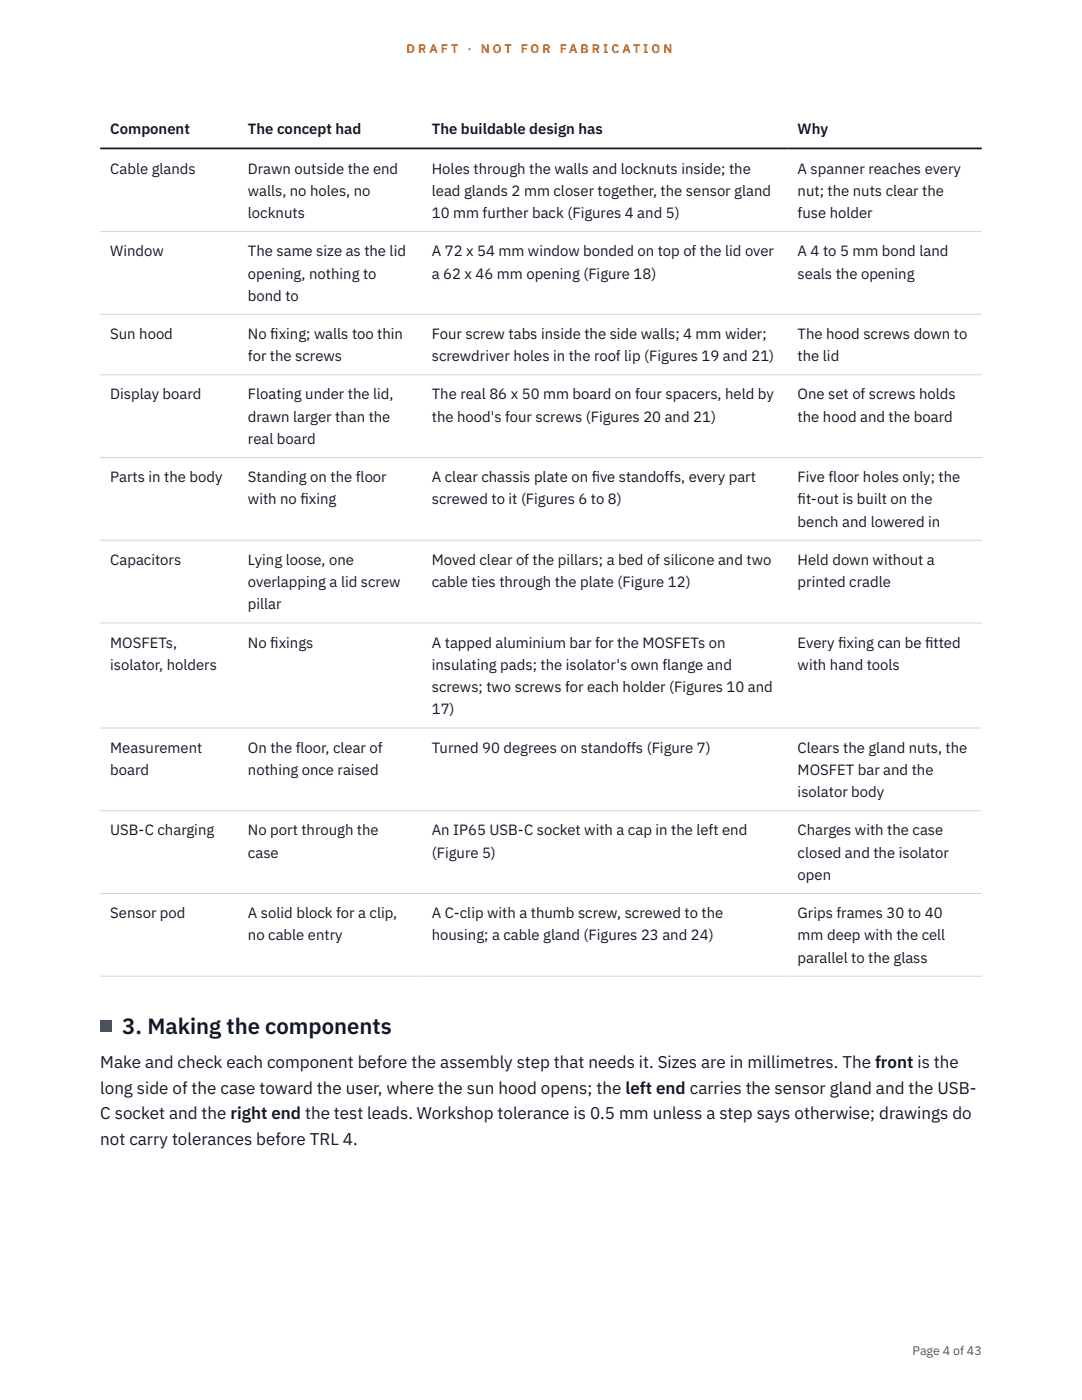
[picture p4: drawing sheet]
<svg xmlns="http://www.w3.org/2000/svg" width="216mm" height="279mm" viewBox="0 0 216 279" stroke-linecap="round" stroke-linejoin="round" font-family="sans-serif">
<defs><g id="words">
<text font-size="4.4" fill="#111827" x="24.4" y="206.3">3. Making the components</text>
<g font-size="3.4" fill="#111827">
<text x="20" y="213.2">Make and check each component before the assembly step that needs it. Sizes are in millimetres. The front is the</text>
<text x="20" y="218.3">long side of the case toward the user, where the sun hood opens; the left end carries the sensor gland and the USB-</text>
<text x="20" y="223.4">C socket and the right end the test leads. Workshop tolerance is 0.5 mm unless a step says otherwise; drawings do</text>
<text x="20" y="228.5">not carry tolerances before TRL 4.</text>
</g>
<g font-size="3" fill="#111827">
<text x="22" y="26.8">Component</text>
<text x="49.5" y="26.8">The concept had</text>
<text x="86.2" y="26.8">The buildable design has</text>
<text x="159.2" y="26.8">Why</text>
<text x="22" y="34.6">Cable glands</text>
<text x="49.5" y="34.6">Drawn outside the end</text>
<text x="86.2" y="34.6">Holes through the walls and locknuts inside; the</text>
<text x="159.2" y="34.6">A spanner reaches every</text>
<text x="49.5" y="39.1">walls, no holes, no</text>
<text x="86.2" y="39.1">lead glands 2 mm closer together, the sensor gland</text>
<text x="159.2" y="39.1">nut; the nuts clear the</text>
<text x="49.5" y="43.5">locknuts</text>
<text x="86.2" y="43.5">10 mm further back (Figures 4 and 5)</text>
<text x="159.2" y="43.5">fuse holder</text>
<text x="22" y="51.1">Window</text>
<text x="49.5" y="51.1">The same size as the lid</text>
<text x="86.2" y="51.1">A 72 x 54 mm window bonded on top of the lid over</text>
<text x="159.2" y="51.1">A 4 to 5 mm bond land</text>
<text x="49.5" y="55.6">opening, nothing to</text>
<text x="86.2" y="55.6">a 62 x 46 mm opening (Figure 18)</text>
<text x="159.2" y="55.6">seals the opening</text>
<text x="49.5" y="60">bond to</text>
<text x="22" y="67.7">Sun hood</text>
<text x="49.5" y="67.7">No f</text>
<text x="53.9" y="67.7">ixing; walls too thin</text>
<text x="86.2" y="67.7">Four screw tabs inside the side walls; 4 mm wider;</text>
<text x="159.2" y="67.7">The hood screws down to</text>
<text x="49.5" y="72.1">for the screws</text>
<text x="86.2" y="72.1">screwdriver holes in the roof lip (Figures 19 and 21)</text>
<text x="159.2" y="72.1">the lid</text>
<text x="22" y="79.7">Display board</text>
<text x="49.5" y="79.7">Floating under the lid,</text>
<text x="86.2" y="79.7">The real 86 x 50 mm board on four spacers, held by</text>
<text x="159.2" y="79.7">One set of screws holds</text>
<text x="49.5" y="84.2">drawn larger than the</text>
<text x="49.5" y="88.6">real board</text>
<text x="86.2" y="84.2">the hood's four screws (Figures 20 and 21)</text>
<text x="159.2" y="84.2">the hood and the board</text>
<text x="22" y="96.2">Parts in the body</text>
<text x="49.5" y="96.2">Standing on the floor</text>
<text x="49.5" y="100.7">with no f</text>
<text x="60" y="100.7">ixing</text>
<text x="86.2" y="96.2">A clear chassis plate on f</text>
<text x="86.2" y="100.7">screwed to it (Figures 6 to 8)</text>
<text x="118.1" y="96.2">ive standoffs, every part</text>
<text x="159.2" y="96.2">Five floor holes only; the</text>
<text x="159.2" y="100.7">f</text>
<text x="159.2" y="100.7">it-out is built on the</text>
<text x="159.2" y="105.1">bench and lowered in</text>
<text x="22" y="112.7">Capacitors</text>
<text x="49.5" y="112.7">Lying loose, one</text>
<text x="86.2" y="112.7">Moved clear of the pillars; a bed of silicone and two</text>
<text x="159.2" y="112.7">Held down without a</text>
<text x="49.5" y="117.2">overlapping a lid screw</text>
<text x="86.2" y="117.2">cable ties through the plate (Figure 12)</text>
<text x="159.2" y="117.2">printed cradle</text>
<text x="49.5" y="121.6">pillar</text>
<text x="22" y="129.3">MOSFETs,</text>
<text x="49.5" y="129.3">No f</text>
<text x="53.9" y="129.3">ixings</text>
<text x="86.2" y="129.3">A tapped aluminium bar for the MOSFETs on</text>
<text x="159.2" y="129.3">Every f</text>
<text x="167.2" y="129.3">ixing can be f</text>
<text x="184.6" y="129.3">itted</text>
<text x="22" y="133.7">isolator, holders</text>
<text x="86.2" y="133.7">insulating pads; the isolator's own flange and</text>
<text x="159.2" y="133.7">with hand tools</text>
<text x="86.2" y="138.1">screws; two screws for each holder (Figures 10 and</text>
<text x="86.2" y="142.6">17)</text>
<text x="22" y="150.2">Measurement</text>
<text x="22" y="154.7">board</text>
<text x="49.5" y="150.2">On the floor, clear of</text>
<text x="49.5" y="154.7">nothing once raised</text>
<text x="86.2" y="150.2">Turned 90 degrees on standoffs (Figure 7)</text>
<text x="159.2" y="150.2">Clears the gland nuts, the</text>
<text x="159.2" y="154.7">MOSFET bar and the</text>
<text x="159.2" y="159.1">isolator body</text>
<text x="22" y="166.7">USB-C charging</text>
<text x="49.5" y="166.7">No port through the</text>
<text x="86.2" y="166.7">An IP65 USB-C socket with a cap in the left end</text>
<text x="159.2" y="166.7">Charges with the case</text>
<text x="49.5" y="171.2">case</text>
<text x="86.2" y="171.2">(Figure 5)</text>
<text x="159.2" y="171.2">closed and the isolator</text>
<text x="159.2" y="175.6">open</text>
<text x="22" y="183.2">Sensor pod</text>
<text x="49.5" y="183.2">A solid block for a clip,</text>
<text x="86.2" y="183.2">A C-clip with a thumb screw, screwed to the</text>
<text x="159.2" y="183.2">Grips frames 30 to 40</text>
<text x="49.5" y="187.7">no cable entry</text>
<text x="86.2" y="187.7">housing; a cable gland (Figures 23 and 24)</text>
<text x="159.2" y="187.7">mm deep with the cell</text>
<text x="159.2" y="192.1">parallel to the glass</text>
</g>
<g font-size="2.5" fill="#b45309">
<text x="81.1" y="10.5">D R A F T</text>
<text x="93.3" y="10.5">·</text>
<text x="95.9" y="10.5">N O T</text>
<text x="103.9" y="10.5">F O R</text>
<text x="111.7" y="10.5">F A B R I C A T I O N</text>
</g>
<text font-size="2.5" fill="#4b5563" x="182.1" y="270.3">Page 4 of 43</text>
</g></defs>
<path d="M20 46.2h175.9M20 62.7h175.9M20 74.8h175.9M20 91.3h175.9M20 107.8h175.9M20 124.3h175.9M20 145.3h175.9M20 161.8h175.9M20 178.3h175.9M20 194.8h175.9" fill="none" stroke="#d1d5db" stroke-width=".2"/>
<path d="M20 29.6h175.9" fill="none" stroke="#111827" stroke-width=".35"/>
<path d="M20 203.7h2.2v2.2h-2.2z" fill="#0f766e"/>
<use href="#words"/>
</svg>
